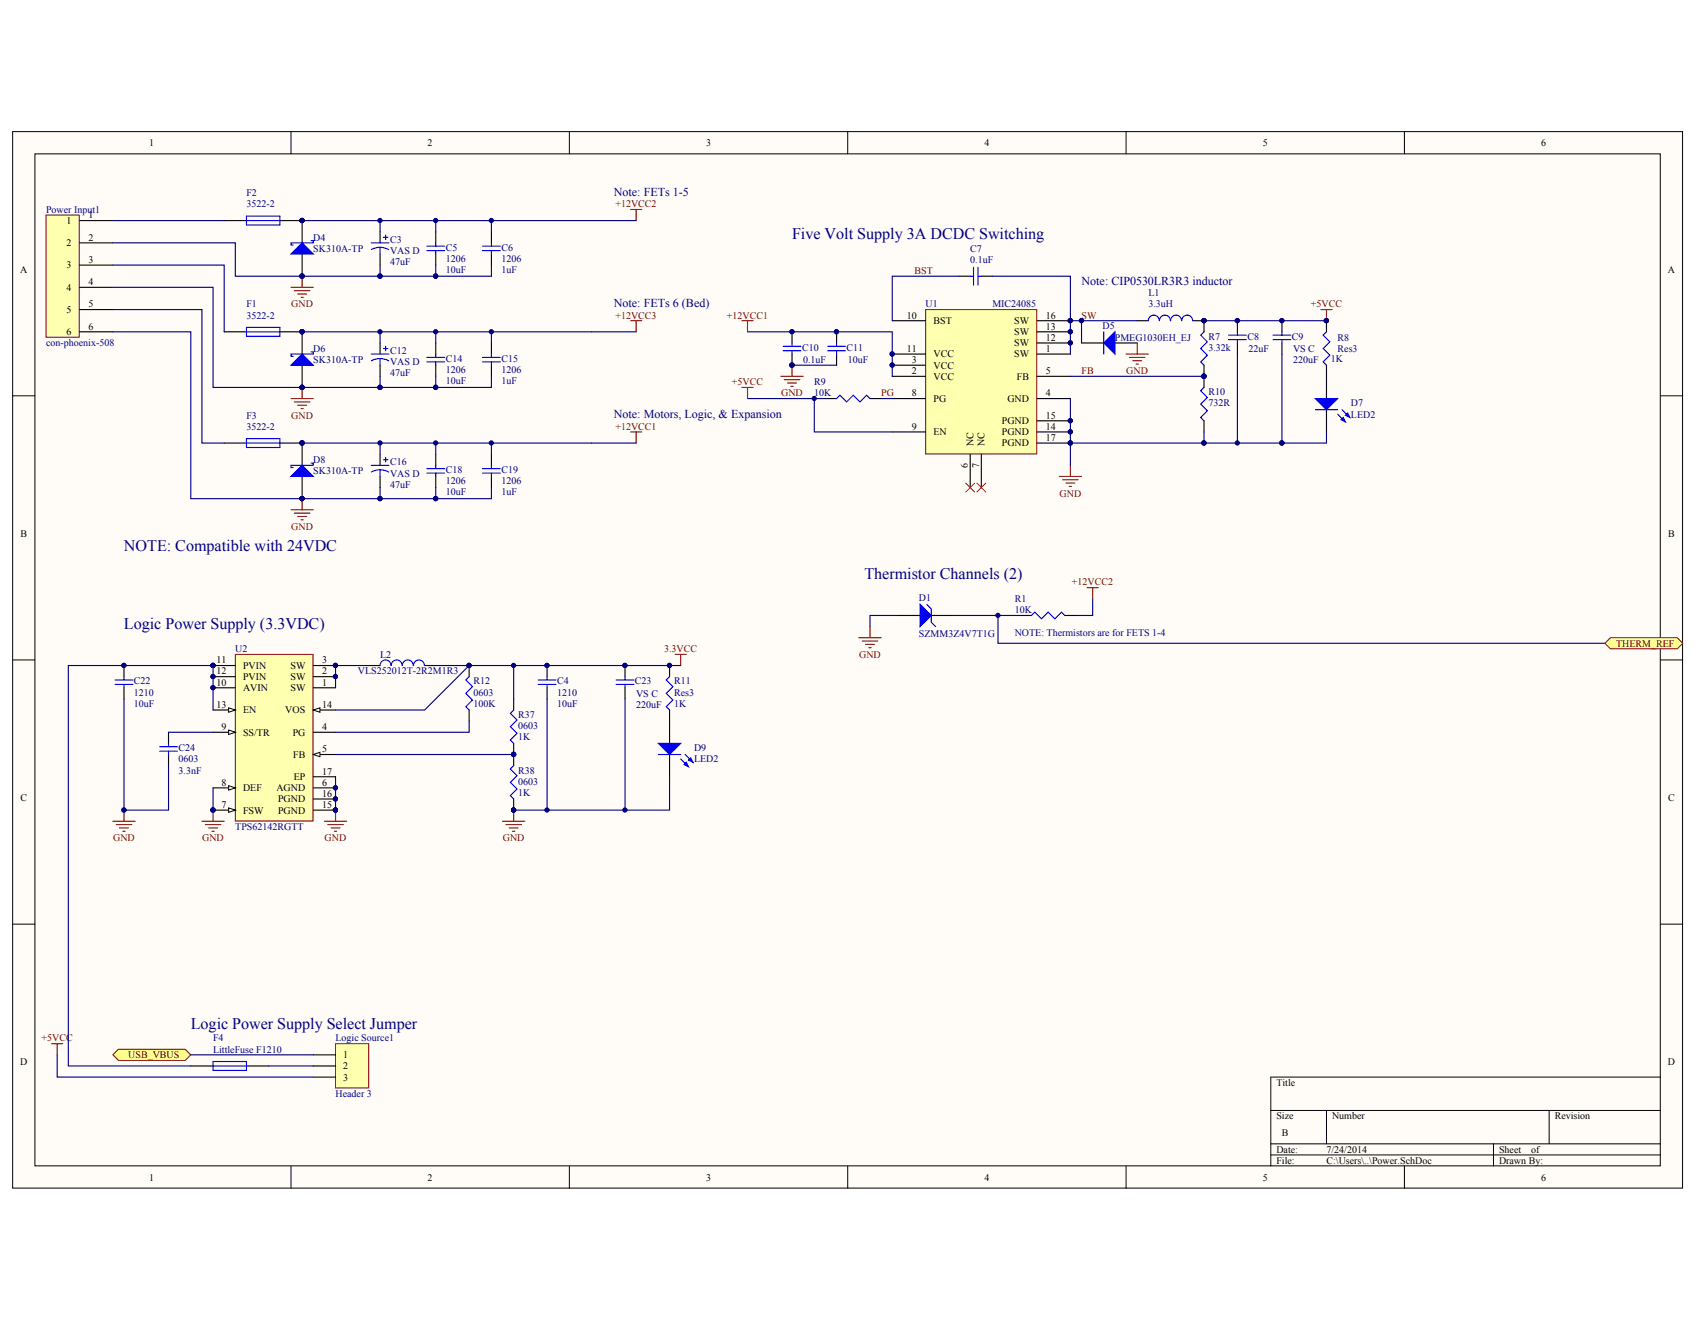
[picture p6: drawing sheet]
<svg xmlns="http://www.w3.org/2000/svg" width="258mm" height="201mm" viewBox="0 0 258 201" stroke-linecap="round" stroke-linejoin="round" font-family="sans-serif">
<defs><g id="words">
<g font-size="2.4" fill="#000080">
<text x="120.3" y="36.4">Five Volt Supply 3A DCDC Switching</text>
<text x="18.8" y="83.7">NOTE: Compatible with 24VDC</text>
<text x="131.3" y="87.9">Thermistor Channels (2)</text>
<text x="18.8" y="95.5">Logic Power Supply (3.3VDC)</text>
<text x="29" y="156.3">Logic Power Supply Select Jumper</text>
</g>
<g font-size="1.8" fill="#000080">
<text x="93.2" y="29.7">Note: FETs 1-5</text>
<text x="93.2" y="46.6">Note: FETs 6 (Bed)</text>
<text x="164.3" y="43.2">Note: CIP0530LR3R3 inductor</text>
<text x="93.2" y="63.5">Note: Motors, Logic, &amp; Expansion</text>
</g>
<g font-size="1.5">
<text x="22.7" y="22.2">1</text>
<text x="64.9" y="22.2">2</text>
<text x="107.2" y="22.2">3</text>
<text x="149.5" y="22.2">4</text>
<text x="191.8" y="22.2">5</text>
<text x="234.1" y="22.2">6</text>
<text x="10.1" y="34">1</text>
<text x="13.4" y="33.2">1</text>
<text x="3.1" y="41.4">A</text>
<text x="10.1" y="37.4">2</text>
<text x="10.1" y="40.8">3</text>
<text x="13.4" y="36.6">2</text>
<text x="13.4" y="39.9">3</text>
<text x="253.3" y="41.4">A</text>
<text x="10.1" y="44.1">4</text>
<text x="10.1" y="47.5">5</text>
<text x="13.4" y="43.3">4</text>
<text x="13.4" y="46.7">5</text>
<text x="10.1" y="50.9">6</text>
<text x="13.4" y="50.1">6</text>
<text x="137.7" y="48.4">10</text>
<text x="137.7" y="53.5">11</text>
<text x="141.8" y="49.2">BST</text>
<text x="154" y="52.6">SW</text>
<text x="154" y="50.9">SW</text>
<text x="154" y="49.2">SW</text>
<text x="158.8" y="53.5">1</text>
<text x="158.8" y="51.8">12</text>
<text x="158.8" y="50.1">13</text>
<text x="158.8" y="48.4">16</text>
<text x="138.5" y="56.8">2</text>
<text x="138.5" y="55.1">3</text>
<text x="141.8" y="57.7">VCC</text>
<text x="141.8" y="56">VCC</text>
<text x="141.8" y="54.3">VCC</text>
<text x="154" y="54.3">SW</text>
<text x="154.4" y="57.7">FB</text>
<text x="158.8" y="56.8">5</text>
<text x="138.5" y="60.2">8</text>
<text x="138.5" y="65.3">9</text>
<text x="141.8" y="61">PG</text>
<text x="152.2" y="64.4">PGND</text>
<text x="153" y="61">GND</text>
<text x="158.8" y="60.2">4</text>
<text x="158.8" y="65.3">14</text>
<text x="158.8" y="63.6">15</text>
<text x="141.8" y="66.1">EN</text>
<text x="147" y="71.1" transform="rotate(-90 147 71.1)">6</text>
<text x="147.9" y="67.8" transform="rotate(-90 147.9 67.8)">NC</text>
<text x="148.7" y="71.1" transform="rotate(-90 148.7 71.1)">7</text>
<text x="149.5" y="67.8" transform="rotate(-90 149.5 67.8)">NC</text>
<text x="152.2" y="66.1">PGND</text>
<text x="152.2" y="67.8">PGND</text>
<text x="158.8" y="67">17</text>
<text x="3.1" y="81.5">B</text>
<text x="253.4" y="81.5">B</text>
<text x="32.9" y="100.8">11</text>
<text x="36.9" y="101.6">PVIN</text>
<text x="44.1" y="101.6">SW</text>
<text x="48.9" y="100.8">3</text>
<text x="32.9" y="104.1">10</text>
<text x="32.9" y="102.4">12</text>
<text x="32.9" y="107.5">13</text>
<text x="36.9" y="105">AVIN</text>
<text x="36.9" y="103.3">PVIN</text>
<text x="44.1" y="105">SW</text>
<text x="44.1" y="103.3">SW</text>
<text x="48.9" y="104.1">1</text>
<text x="48.9" y="102.4">2</text>
<text x="48.9" y="107.5">14</text>
<text x="33.6" y="110.9">9</text>
<text x="36.9" y="111.7">SS/TR</text>
<text x="36.9" y="108.3">EN</text>
<text x="43.3" y="108.3">VOS</text>
<text x="44.5" y="111.7">PG</text>
<text x="48.9" y="110.9">4</text>
<text x="33.6" y="119.3">8</text>
<text x="44.5" y="115.1">FB</text>
<text x="44.6" y="118.5">EP</text>
<text x="48.9" y="114.3">5</text>
<text x="48.9" y="119.3">6</text>
<text x="48.9" y="117.6">17</text>
<text x="3.1" y="121.7">C</text>
<text x="33.6" y="122.7">7</text>
<text x="36.9" y="123.6">FSW</text>
<text x="36.9" y="120.2">DEF</text>
<text x="42" y="120.2">AGND</text>
<text x="42.2" y="123.6">PGND</text>
<text x="42.2" y="121.9">PGND</text>
<text x="48.9" y="122.7">15</text>
<text x="48.9" y="121">16</text>
<text x="253.4" y="121.7">C</text>
<text x="3.1" y="161.8">D</text>
<text x="52.1" y="160.7">1</text>
<text x="253.3" y="161.8">D</text>
<text x="52.1" y="162.4">2</text>
<text x="52.1" y="164.1">3</text>
<text x="193.8" y="164.9">Title</text>
<text x="193.8" y="170">Size</text>
<text x="194.7" y="172.5">B</text>
<text x="202.3" y="170">Number</text>
<text x="236.1" y="170">Revision</text>
<text x="22.7" y="179.3">1</text>
<text x="64.9" y="179.3">2</text>
<text x="107.2" y="179.3">3</text>
<text x="149.5" y="179.3">4</text>
<text x="191.8" y="179.3">5</text>
<text x="193.8" y="175.1">Date:</text>
<text x="193.8" y="176.8">File:</text>
<text x="201.5" y="175.1">7/24/2014</text>
<text x="201.5" y="176.8">C:\Users\..\Power.SchDoc</text>
<text x="227.7" y="175.1">Sheet</text>
<text x="227.7" y="176.8">Drawn By:</text>
<text x="232.6" y="175.1">of</text>
<text x="234.1" y="179.3">6</text>
</g>
<g font-size="1.5" fill="#000080">
<text x="37.4" y="29.8">F2</text>
<text x="7" y="32.3">Power Input1</text>
<text x="37.4" y="31.5">3522-2</text>
<text x="47.6" y="36.6">D4</text>
<text x="47.6" y="38.2">SK310A-TP</text>
<text x="59.2" y="40.3">47uF</text>
<text x="59.2" y="36.9">C3</text>
<text x="59.2" y="38.6">VAS D</text>
<text x="67.7" y="41.4">10uF</text>
<text x="67.7" y="38.1">C5</text>
<text x="67.7" y="39.8">1206</text>
<text x="76.2" y="41.4">1uF</text>
<text x="76.2" y="38.1">C6</text>
<text x="76.2" y="39.8">1206</text>
<text x="147.3" y="39.9">0.1uF</text>
<text x="147.3" y="38.2">C7</text>
<text x="37.4" y="46.7">F1</text>
<text x="140.6" y="46.7">U1</text>
<text x="150.7" y="46.7">MIC24085</text>
<text x="174.4" y="46.7">3.3uH</text>
<text x="174.4" y="45">L1</text>
<text x="7" y="52.6">con-phoenix-508</text>
<text x="37.4" y="48.4">3522-2</text>
<text x="47.6" y="53.5">D6</text>
<text x="59.2" y="53.8">C12</text>
<text x="121.8" y="53.3">C10</text>
<text x="128.6" y="53.3">C11</text>
<text x="167.5" y="49.9">D5</text>
<text x="169.3" y="51.8">PMEG1030EH_EJ</text>
<text x="183.5" y="53.3">3.32k</text>
<text x="183.5" y="51.6">R7</text>
<text x="189.5" y="51.6">C8</text>
<text x="189.6" y="53.5">22uF</text>
<text x="196.2" y="51.6">C9</text>
<text x="196.4" y="53.5">VS C</text>
<text x="203.2" y="51.8">R8</text>
<text x="203.2" y="53.5">Res3</text>
<text x="47.6" y="55.1">SK310A-TP</text>
<text x="59.2" y="57.2">47uF</text>
<text x="59.2" y="55.5">VAS D</text>
<text x="67.7" y="58.3">10uF</text>
<text x="67.7" y="55">C14</text>
<text x="67.7" y="56.7">1206</text>
<text x="76.2" y="58.3">1uF</text>
<text x="76.2" y="55">C15</text>
<text x="76.2" y="56.7">1206</text>
<text x="122" y="55.1">0.1uF</text>
<text x="123.7" y="58.5">R9</text>
<text x="128.8" y="55.1">10uF</text>
<text x="196.4" y="55.1">220uF</text>
<text x="202.1" y="55">1K</text>
<text x="37.4" y="63.6">F3</text>
<text x="37.4" y="65.3">3522-2</text>
<text x="123.7" y="60.2">10K</text>
<text x="183.5" y="61.7">732R</text>
<text x="183.5" y="60">R10</text>
<text x="205.2" y="61.7">D7</text>
<text x="205.2" y="63.4">LED2</text>
<text x="47.6" y="70.3">D8</text>
<text x="59.2" y="70.7">C16</text>
<text x="67.7" y="71.9">C18</text>
<text x="76.2" y="71.9">C19</text>
<text x="47.6" y="72">SK310A-TP</text>
<text x="59.2" y="74.1">47uF</text>
<text x="59.2" y="72.4">VAS D</text>
<text x="67.7" y="75.2">10uF</text>
<text x="67.7" y="73.6">1206</text>
<text x="76.2" y="75.2">1uF</text>
<text x="76.2" y="73.6">1206</text>
<text x="139.6" y="91.3">D1</text>
<text x="154.1" y="93.2">10K</text>
<text x="154.1" y="91.4">R1</text>
<text x="35.7" y="99.1">U2</text>
<text x="57.7" y="99.9">L2</text>
<text x="139.6" y="96.7">SZMM3Z4V7T1G</text>
<text x="154.1" y="96.5">NOTE: Thermistors are for FETS 1-4</text>
<text x="20.3" y="107.3">10uF</text>
<text x="20.3" y="104">C22</text>
<text x="20.3" y="105.6">1210</text>
<text x="54.4" y="102.4">VLS252012T-2R2M1R3</text>
<text x="71.9" y="107.3">100K</text>
<text x="71.9" y="104">R12</text>
<text x="71.9" y="105.6">0603</text>
<text x="84.6" y="107.3">10uF</text>
<text x="84.6" y="104">C4</text>
<text x="84.6" y="105.6">1210</text>
<text x="96.4" y="104">C23</text>
<text x="96.6" y="107.5">220uF</text>
<text x="96.6" y="105.8">VS C</text>
<text x="102.4" y="107.3">1K</text>
<text x="102.4" y="104">R11</text>
<text x="102.4" y="105.6">Res3</text>
<text x="78.7" y="112.4">1K</text>
<text x="78.7" y="109">R37</text>
<text x="78.7" y="110.7">0603</text>
<text x="27.1" y="117.5">3.3nF</text>
<text x="27.1" y="114.1">C24</text>
<text x="27.1" y="115.8">0603</text>
<text x="78.7" y="117.5">R38</text>
<text x="78.7" y="119.2">0603</text>
<text x="105.4" y="114.1">D9</text>
<text x="105.4" y="115.8">LED2</text>
<text x="78.7" y="120.9">1K</text>
<text x="35.7" y="126.1">TPS62142RGTT</text>
<text x="32.4" y="158.2">F4</text>
<text x="32.4" y="159.9">LittleFuse F1210</text>
<text x="51" y="158.2">Logic Source1</text>
<text x="51" y="166.6">Header 3</text>
</g>
<g font-size="1.5" fill="#800000">
<text x="93.5" y="31.5">+12VCC2</text>
<text x="138.9" y="41.6">BST</text>
<text x="44.2" y="46.7">GND</text>
<text x="199.1" y="46.7">+5VCC</text>
<text x="93.5" y="48.4">+12VCC3</text>
<text x="110.4" y="48.4">+12VCC1</text>
<text x="164.3" y="48.4">SW</text>
<text x="111.1" y="58.5">+5VCC</text>
<text x="164.3" y="56.8">FB</text>
<text x="171" y="56.8">GND</text>
<text x="44.2" y="63.6">GND</text>
<text x="93.5" y="65.3">+12VCC1</text>
<text x="118.6" y="60.2">GND</text>
<text x="133.8" y="60.2">PG</text>
<text x="160.9" y="75.4">GND</text>
<text x="44.2" y="80.5">GND</text>
<text x="162.8" y="88.9">+12VCC2</text>
<text x="100.8" y="99.1">3.3VCC</text>
<text x="130.5" y="99.9">GND</text>
<text x="245.4" y="98.2">THERM_REF</text>
<text x="17.2" y="127.8">GND</text>
<text x="30.7" y="127.8">GND</text>
<text x="49.3" y="127.8">GND</text>
<text x="76.4" y="127.8">GND</text>
<text x="6.3" y="158.2">+5VCC</text>
<text x="19.5" y="160.7">USB_VBUS</text>
</g>
</g></defs>
<g fill="#fffcf8" stroke="#000" stroke-width=".15">
<path d="M1.9 20h253.6v160.4h-253.6z"/>
<path d="M5.3 23.4h246.9v153.7h-246.9z"/>
</g>
<g fill="none" stroke="#000" stroke-width=".15">
<path d="M44.2 20v3.4M86.5 20v3.4M128.7 20v3.4M171 20v3.4M213.3 20v3.4M1.9 60.1h3.4M252.2 60.1h3.4M1.9 100.2h3.4M252.2 100.2h3.4M1.9 140.4h3.4M252.2 140.4h3.4M44.2 177.1v3.4"/>
<path d="M86.5 177.1v3.4M128.7 177.1v3.4M171 177.1v3.4M193 168.7h59.2M193 173.7h59.2M193 175.4h59.2M201.5 168.7v5M213.3 177.1v3.4M226.8 173.7v3.4M235.3 168.7v5M252.2 163.6h-59.2v13.5"/>
</g>
<path d="M95.8 31.8h1.7M96.6 31.8v1.7M44.2 43.6h3.4M44.7 44.1h2.4M45.2 44.7h1.4M45.7 45.2h.4M45.9 42v1.6M95.8 48.7h1.7M96.6 48.7v1.7M95.8 65.6h1.7M96.6 65.6v1.7" fill="none" stroke="#800000" stroke-width=".17"/>
<circle cx="45.9" cy="41.9" r=".32" fill="#000080" stroke="#000080" stroke-width=".15"/>
<path d="M57.7 35.2v1.7M57.7 38.6v1.7M66.2 35.2v1.7M66.2 38.6v1.7M74.6 35.2v1.7M74.6 38.6v1.7" fill="none" stroke="#000" stroke-width=".17"/>
<g fill="none" stroke="#00f" stroke-width=".17">
<path d="M56.4 36.9h2.7M57.7 37.6h.7l.6 .3M57.7 37.6h-.7l-.6 .3M57.7 37.6v1M58.2 36h.7M58.6 35.7v.7M64.8 37.4h2.7M64.8 38.1h2.7M66.2 36.9v.5M66.2 38.1v.5M73.3 37.4h2.7M73.3 38.1h2.7"/>
<path d="M74.6 36.9v.5M74.6 38.1v.5"/>
</g>
<path d="M7 32.7h5v18.5h-5z" fill="#ffffb0" stroke="#800000" stroke-width=".15"/>
<g fill="none" stroke="#000" stroke-width=".17">
<path d="M12.1 33.5h5M12.1 36.9h5M34 33.5h3.4M42.5 33.5h3.4v3.4M45.9 38.6v3.4M12.1 40.3h5M12.1 43.6h5M12.1 47h5M12.1 50.4h5M45.9 50.4v3.4M45.9 55.5v3.3M57.7 52.1v1.7"/>
<path d="M57.7 55.5v1.7M66.2 52.1v1.7M66.2 55.5v1.7M74.6 52.1v1.7M74.6 55.5v1.7M45.9 67.3v3.4M45.9 72.4v3.3M57.7 69v1.7M57.7 72.4v1.6M66.2 69v1.7M66.2 72.4v1.6M74.6 69v1.7"/>
<path d="M74.6 72.4v1.6"/>
</g>
<g fill="#000080" stroke="#000080" stroke-width=".15">
<circle cx="45.9" cy="41.9" r=".32"/>
<circle cx="45.9" cy="33.5" r=".32"/>
<circle cx="57.7" cy="33.5" r=".32"/>
<circle cx="66.2" cy="33.5" r=".32"/>
<circle cx="74.6" cy="33.5" r=".32"/>
<circle cx="66.2" cy="41.9" r=".32"/>
<circle cx="45.9" cy="58.8" r=".32"/>
<circle cx="45.9" cy="50.4" r=".32"/>
<circle cx="57.7" cy="50.4" r=".32"/>
<circle cx="66.2" cy="50.4" r=".32"/>
<circle cx="74.6" cy="50.4" r=".32"/>
<circle cx="45.9" cy="75.7" r=".32"/>
<circle cx="45.9" cy="67.3" r=".32"/>
<circle cx="57.7" cy="67.3" r=".32"/>
<circle cx="66.2" cy="67.3" r=".32"/>
<circle cx="74.6" cy="67.3" r=".32"/>
<circle cx="66.2" cy="75.7" r=".32"/>
</g>
<g fill="#00f" stroke="#00f" stroke-width=".17">
<path d="M44.2 38.6l1.7-1.7 1.7 1.7z"/>
<path d="M44.2 55.5l1.7-1.7 1.7 1.7z"/>
<path d="M44.2 72.4l1.7-1.7 1.7 1.7z"/>
</g>
<g fill="none" stroke="#00f" stroke-width=".17">
<path d="M37.4 32.8h5.1v1.4h-5.1zM37.4 33.5h5.1M47.2 36.5h.4v.4h-3.4v.3h.3M47.2 53.4h.4v.4h-3.4v.3h.3M56.4 53.8h2.7M57.7 54.5h.7l.6 .3M57.7 54.5h-.7l-.6 .3M57.7 54.5v1M58.2 52.9h.7M58.6 52.6v.7M64.8 54.3h2.7M64.8 55h2.7"/>
<path d="M66.2 53.8v.5M66.2 55v.5M73.3 54.3h2.7M73.3 55h2.7M74.6 53.8v.5M74.6 55v.5M47.2 70.3h.4v.4h-3.4v.3h.3M56.4 70.7h2.7M57.7 71.3l.7 .1 .6 .3M57.7 71.3l-.7 .1-.6 .3M57.7 71.3v1.1M58.2 69.8h.7"/>
<path d="M58.6 69.5v.7M64.8 71.2h2.7M64.8 71.9h2.7M66.2 70.7v.5M66.2 71.9v.5M73.3 71.2h2.7M73.3 71.9h2.7M74.6 70.7v.5M74.6 71.9v.5"/>
</g>
<g fill="none" stroke="#000080" stroke-width=".17">
<path d="M17.1 33.5h16.9M45.9 33.5h50.7M57.7 33.5v1.7M66.2 33.5v1.7M74.6 33.5v1.7M17.1 40.3h16.9v10.1M17.1 47h13.6v20.3h3.3M57.7 50.4v1.7M66.2 50.4v1.7M66.2 42h8.4M74.6 50.4v1.7M89.9 50.4h6.7"/>
<path d="M57.7 67.3v1.7M66.2 67.3v1.7M66.2 75.7h8.4M74.6 67.3v1.7M89.9 67.3h6.7"/>
</g>
<path d="M45.9 58.8v1.7M44.2 60.5h3.4M44.2 77.4h3.4M44.7 61h2.4M44.7 77.9h2.4M45.2 61.5h1.4M45.2 78.4h1.4M45.7 62.1h.4M45.7 78.9h.4M45.9 75.7v1.7" fill="none" stroke="#800000" stroke-width=".17"/>
<path d="M140.6 47h16.9v21.9h-16.9z" fill="#ffffb0" stroke="#800000" stroke-width=".15"/>
<g fill="none" stroke="#000" stroke-width=".17">
<path d="M120.3 50.4v1.7M120.3 53.8v1.7M127.1 50.4v1.7M127.1 53.8v1.7M135.5 53.8h5.1M135.5 57.2h5.1M135.5 55.5h5.1M135.5 48.7h5.1M145.7 42h1.6M149 42h1.7M157.5 53.8h5.1M157.5 57.2h5.1"/>
<path d="M157.5 48.7h5.1M157.5 52.1h5.1M157.5 50.4h5.1M172.7 48.7h1.7M181.2 48.7h1.7v1.7M182.9 55.5v3.3M187.9 48.7v1.7M187.9 52.1v1.7M201.5 48.7v1.7M201.5 55.5v5M125.4 60.5h1.7M132.1 60.5h1.7"/>
<path d="M135.5 60.5h5.1M135.5 65.6h5.1M147.3 69v5M149 69v5M157.5 60.5h5.1M157.5 65.6h5.1M157.5 63.9h5.1M157.5 67.3h5.1M182.9 63.9v1.7M201.5 62.2v3.4M101.7 101.1v1.7M101.7 107.8v5.1"/>
<path d="M101.7 114.6v3.4"/>
</g>
<g fill="#000080" stroke="#000080" stroke-width=".15">
<circle cx="135.5" cy="55.4" r=".32"/>
<circle cx="135.5" cy="53.8" r=".32"/>
<circle cx="162.5" cy="52.1" r=".32"/>
<circle cx="162.5" cy="50.4" r=".32"/>
<circle cx="162.5" cy="65.6" r=".32"/>
<circle cx="162.5" cy="63.9" r=".32"/>
<circle cx="162.5" cy="48.7" r=".32"/>
<circle cx="162.5" cy="67.3" r=".32"/>
<circle cx="120.3" cy="55.4" r=".32"/>
<circle cx="120.3" cy="50.4" r=".32"/>
<circle cx="127" cy="50.4" r=".32"/>
<circle cx="182.8" cy="48.7" r=".32"/>
<circle cx="182.8" cy="57.1" r=".32"/>
<circle cx="182.8" cy="67.3" r=".32"/>
<circle cx="187.9" cy="48.7" r=".32"/>
<circle cx="187.9" cy="67.3" r=".32"/>
<circle cx="201.4" cy="48.7" r=".32"/>
<circle cx="123.7" cy="60.5" r=".32"/>
<circle cx="194.7" cy="67.3" r=".32"/>
<circle cx="101.7" cy="101.1" r=".32"/>
</g>
<g fill="none" stroke="#00f" stroke-width=".17">
<path d="M118.9 52.6h2.7M118.9 53.3h2.7M120.3 52.1v.5M120.3 53.3v.5M125.7 52.6h2.7M125.7 53.3h2.7M127.1 52.1v.5M127.1 53.3v.5M147.3 42h.6M147.9 40.6v2.7M148.5 40.6v2.7M148.5 42h.5"/>
<path d="M176.1 48.7a.83 .83 0 0 0-.9-.8 .83 .83 0 0 0-.8 .8M179.4 48.7a.85 .85 0 0 0-.8-.8 .85 .85 0 0 0-.9 .8 .83 .83 0 0 0-.8-.8 .83 .83 0 0 0-.8 .8M181.1 48.7a.83 .83 0 0 0-.8-.8 .83 .83 0 0 0-.8 .8M182.9 50.4l-.6 .5 1.1 1-1.1 1 1.1 1-1.1 1.1 .6 .5M182.9 58.8l-.6 .6 1.1 1-1.1 1 1.1 1-1.1 1 .6 .5M186.6 50.9h2.7M186.6 51.6h2.7M187.9 50.4v.5M187.9 51.6v.5M201.5 50.4l-.6 .5 1.1 1-1.1 1 1.1 1-1.1 1.1 .6 .5M127.1 60.5l.5-.5 1 1 1-1 1 1 1-1 .5 .5M199.8 62.2h3.3"/>
<path d="M203.1 62.9l1.2 1.2M203.8 62.2l1.2 1.2M100 114.6h3.4M101.7 102.8l-.5 .5 1 1-1 1 1 1-1 1 .5 .5M103.4 115.3l1.2 1.2M104.1 114.6l1.1 1.2"/>
</g>
<g fill="none" stroke="#800000" stroke-width=".17">
<path d="M112.7 58.8h1.7M112.7 48.7h1.7M113.5 48.7v1.7M113.5 58.8v1.7M118.6 57.2h3.4M119.1 57.7h2.4M119.6 58.2h1.4M120.1 58.7h.4M120.3 55.5v1.7M200.6 47h1.7M201.5 47v1.7M160.9 72.4h3.4"/>
<path d="M161.4 72.9h2.3M161.9 73.4h1.3M162.4 73.9h.3M162.6 70.7v1.7"/>
</g>
<g fill="none" stroke="#000080" stroke-width=".17">
<path d="M113.5 50.4h22v6.8M120.3 55.5h6.8M145.7 42h-10.2v6.7M150.7 42h11.9v11.8M162.6 57.2h20.3M182.9 48.7h18.6M187.9 53.8v13.5M113.5 60.5h11.9M123.7 60.5v5.1h11.8M133.8 60.5h1.7M162.6 60.5v10.2M162.6 67.3h20.3"/>
<path d="M201.5 65.6v1.7h-6.8"/>
</g>
<path d="M146.7 73.4l1.3 1.3M148 73.4l-1.3 1.3M148.4 73.4l1.3 1.3M149.7 73.4l-1.3 1.3" fill="none" stroke="#f00" stroke-width=".15"/>
<g fill="#00f" stroke="#00f" stroke-width=".17">
<path d="M199.8 60.5h3.3l-1.6 1.7z"/>
<path d="M203.7 63.7l.3-.3 .3 .7z"/>
<path d="M204.3 63.1l.4-.4 .3 .7z"/>
<path d="M100 112.9h3.4l-1.7 1.7z"/>
<path d="M103.9 116.1l.3-.3 .4 .7z"/>
<path d="M104.6 115.4l.3-.3 .3 .7z"/>
</g>
<path d="M17.1 160.2l.9-.8h10.1l.9 .8-.9 .8h-10.1z" fill-rule="evenodd" fill="#ffff80" stroke="#800000" stroke-width=".15"/>
<path d="M51 158.5h5v6.7h-5z" fill="#ffffb0" stroke="#800000" stroke-width=".15"/>
<g fill="none" stroke="#000" stroke-width=".17">
<path d="M164.3 52.1h3.3M169.3 52.1h3.4M194.7 48.7v1.7M194.7 52.1v1.7M18.8 101.1v1.7M18.8 104.5v1.6M25.6 111.2v1.7M25.6 114.6v1.7M94.9 101.1v1.7M94.9 104.5v1.6M47.6 160.2h3.4M47.6 161.9h3.4"/>
<path d="M47.6 163.6h3.4"/>
</g>
<path d="M171 53.8h3.4M171.5 54.3h2.4M172 54.8h1.4M172.5 55.3h.4M172.7 52.1v1.7M102.5 99.4h1.7M103.4 99.4v1.7M7.8 158.5h1.7M8.7 158.5v1.7" fill="none" stroke="#800000" stroke-width=".17"/>
<path d="M167.6 52.1l1.7-1.7v3.4z" fill="#00f" stroke="#00f" stroke-width=".17"/>
<g fill="none" stroke="#00f" stroke-width=".17">
<path d="M167.6 50.4v3.4M193.3 51.6h2.7M193.3 50.9h2.7M194.7 50.4v.5M194.7 51.6v.5M17.5 103.9h2.7M17.5 103.3h2.7M18.8 102.8v.5M18.8 103.9v.6M24.2 113.4h2.7M24.2 114.1h2.7M25.6 112.9v.5"/>
<path d="M25.6 114.1v.5M93.6 103.9h2.7M93.6 103.3h2.7M94.9 102.8v.5M94.9 103.9v.6"/>
</g>
<g fill="#000080" stroke="#000080" stroke-width=".15">
<circle cx="164.2" cy="48.7" r=".32"/>
<circle cx="194.7" cy="67.3" r=".32"/>
<circle cx="182.8" cy="67.3" r=".32"/>
<circle cx="57.7" cy="41.9" r=".32"/>
<circle cx="45.9" cy="41.9" r=".32"/>
<circle cx="66.2" cy="41.9" r=".32"/>
<circle cx="45.9" cy="50.4" r=".32"/>
<circle cx="57.7" cy="58.8" r=".32"/>
<circle cx="45.9" cy="58.8" r=".32"/>
<circle cx="66.2" cy="58.8" r=".32"/>
<circle cx="45.9" cy="67.3" r=".32"/>
<circle cx="57.7" cy="75.7" r=".32"/>
<circle cx="45.9" cy="75.7" r=".32"/>
<circle cx="66.2" cy="75.7" r=".32"/>
<circle cx="162.5" cy="48.7" r=".32"/>
<circle cx="18.8" cy="101.1" r=".32"/>
<circle cx="94.9" cy="101.1" r=".32"/>
<circle cx="194.7" cy="48.7" r=".32"/>
</g>
<g fill="none" stroke="#000080" stroke-width=".17">
<path d="M45.9 50.4h44M45.9 58.8h20.3M57.7 40.3v1.7M57.7 57.2v1.6M66.2 40.3v1.7h-20.3M66.2 57.2v1.6M74.6 57.2v1.6h-8.4M74.6 40.3v1.7M162.6 48.7h10.1M164.3 48.7v3.4M194.7 53.8v13.5h-11.8v-1.7M45.9 67.3h44"/>
<path d="M57.7 74v1.7M66.2 74v1.7h-20.3M74.6 74v1.7"/>
</g>
<path d="M35.7 99.4h11.8v25.3h-11.8z" fill="#ffffb0" stroke="#800000" stroke-width=".15"/>
<path d="M47.6 104.5h3.4M47.6 102.8h3.4M47.6 101.1h3.4M47.6 111.2h3.4M47.6 114.6h3.4" fill="none" stroke="#000" stroke-width=".17"/>
<g fill="#000080" stroke="#000080" stroke-width=".15">
<circle cx="50.9" cy="102.8" r=".32"/>
<circle cx="50.9" cy="101.1" r=".32"/>
</g>
<path d="M47.6 114.6l1-.3v.6z" fill="#fffcf8" stroke="#000" stroke-width=".15"/>
<path d="M47.6 119.7h3.4M32.4 123h3.3" fill="none" stroke="#000" stroke-width=".17"/>
<circle cx="50.9" cy="119.6" r=".32" fill="#000080" stroke="#000080" stroke-width=".15"/>
<path d="M34.7 122.7l1 .3-1 .4z" fill="#fffcf8" stroke="#000" stroke-width=".15"/>
<circle cx="32.3" cy="123" r=".32" fill="#000080" stroke="#000080" stroke-width=".15"/>
<path d="M32.4 119.7h3.3" fill="none" stroke="#000" stroke-width=".17"/>
<path d="M34.7 119.3l1 .4-1 .3z" fill="#fffcf8" stroke="#000" stroke-width=".15"/>
<path d="M32.4 111.2h3.3" fill="none" stroke="#000" stroke-width=".17"/>
<path d="M34.7 110.9l1 .3-1 .4z" fill="#fffcf8" stroke="#000" stroke-width=".15"/>
<path d="M32.4 104.5h3.3M32.4 101.1h3.3M32.4 102.8h3.3M32.4 107.8h3.3" fill="none" stroke="#000" stroke-width=".17"/>
<g fill="#000080" stroke="#000080" stroke-width=".15">
<circle cx="32.3" cy="104.4" r=".32"/>
<circle cx="32.3" cy="101.1" r=".32"/>
<circle cx="32.3" cy="102.8" r=".32"/>
</g>
<path d="M34.7 107.5l1 .3-1 .4z" fill="#fffcf8" stroke="#000" stroke-width=".15"/>
<path d="M47.6 107.8h3.4" fill="none" stroke="#000" stroke-width=".17"/>
<path d="M47.6 107.8l1-.3v.7z" fill="#fffcf8" stroke="#000" stroke-width=".15"/>
<g fill="none" stroke="#000" stroke-width=".17">
<path d="M34 50.4h3.4M42.5 50.4h3.4M34 67.3h3.4M42.5 67.3h3.4M136.4 93.5h3.3M141.4 93.5h3.4M155 93.5h1.6M161.7 93.5h1.7M47.6 118h3.4M56 101.1h1.7M64.5 101.1h1.7M71.3 101.1v1.7"/>
<path d="M71.3 107.8v1.7M78 106.1v1.7M78 112.9v3.4M83.1 101.1v1.7M83.1 104.5v1.6M47.6 123h3.4M47.6 121.4h3.4M78 121.4v1.6M29 161.9h3.4M37.4 161.9h3.4"/>
</g>
<g fill="#000080" stroke="#000080" stroke-width=".15">
<circle cx="50.9" cy="123" r=".32"/>
<circle cx="50.9" cy="121.3" r=".32"/>
<circle cx="50.9" cy="102.8" r=".32"/>
<circle cx="50.9" cy="101.1" r=".32"/>
<circle cx="50.9" cy="119.6" r=".32"/>
<circle cx="32.3" cy="123" r=".32"/>
<circle cx="32.3" cy="104.4" r=".32"/>
<circle cx="32.3" cy="101.1" r=".32"/>
<circle cx="32.3" cy="102.8" r=".32"/>
<circle cx="71.2" cy="101.1" r=".32"/>
<circle cx="78" cy="114.6" r=".32"/>
<circle cx="78" cy="123" r=".32"/>
<circle cx="78" cy="101.1" r=".32"/>
<circle cx="18.8" cy="123" r=".32"/>
<circle cx="94.9" cy="123" r=".32"/>
<circle cx="83.1" cy="101.1" r=".32"/>
<circle cx="83.1" cy="123" r=".32"/>
<circle cx="45.9" cy="50.4" r=".32"/>
<circle cx="45.9" cy="67.3" r=".32"/>
<circle cx="45.9" cy="41.9" r=".32"/>
<circle cx="45.9" cy="58.8" r=".32"/>
<circle cx="45.9" cy="75.7" r=".32"/>
<circle cx="151.6" cy="93.5" r=".32"/>
</g>
<g fill="none" stroke="#00f" stroke-width=".17">
<path d="M37.4 49.7h5.1v1.4h-5.1zM37.4 50.4h5.1M37.4 66.6h5.1v1.4h-5.1zM37.4 67.3h5.1M140.8 91.8l.6 .7v2l.7 .7M156.6 93.5l.6-.5 1 1 1-1 1 1 1-1 .5 .5M59.4 101.1a.83 .83 0 0 0-.8-.9 .83 .83 0 0 0-.9 .9M61.1 101.1a.83 .83 0 0 0-.9-.9 .83 .83 0 0 0-.8 .9M62.8 101.1a.83 .83 0 0 0-.9-.9 .83 .83 0 0 0-.8 .9M64.5 101.1a.83 .83 0 0 0-.9-.9 .83 .83 0 0 0-.8 .9M71.3 102.8l-.6 .5 1.1 1-1.1 1 1.1 1-1.1 1 .6 .5M78 107.8l-.5 .5 1 1.1-1 1 1 1-1 1 .5 .5"/>
<path d="M78 116.3l-.5 .5 1 1-1 1 1 1-1 1 .5 .6M81.7 103.9h2.7M81.7 103.3h2.7M83.1 102.8v.5M83.1 103.9v.6M32.4 161.2h5v1.4h-5zM32.4 161.9h5"/>
</g>
<g fill="none" stroke="#000080" stroke-width=".17">
<path d="M17.1 36.9h18.6v5.1h10.2M17.1 43.6h15.3v15.2h13.5M17.1 50.4h11.9v25.3h16.9M136.4 93.5h-4.3v1.7M144.8 93.5h10.2M151.6 93.5v4.2h92.1M165.9 90.9v2.6h-2.5M18.8 106.1v16.9h6.8v-6.7M25.6 111.2h6.8M32.4 107.8v-6.7h-22v60.8h18.6M32.4 119.7v3.3M51 114.6h27"/>
<path d="M51 118v5M56 101.1h-5v3.4M66.2 101.1h37.2M71.3 101.1l-6.8 6.7h-13.5M71.3 109.5v1.7h-20.3M78 101.1v5M83.1 106.1v16.9M94.9 106.1v16.9M101.7 118v5h-23.7M8.7 160.2v3.4h38.9M29 160.2h18.6M40.8 161.9h6.8"/>
</g>
<g fill="none" stroke="#800000" stroke-width=".17">
<path d="M165.1 89.3h1.7M165.9 89.3v1.6M17.1 124.7h3.4M17.6 125.2h2.4M18.2 125.7h1.3M18.7 126.2h.3M18.8 123v1.7M30.7 124.7h3.3M31.2 125.2h2.3M31.7 125.7h1.3M32.2 126.2h.3M32.4 123v1.7"/>
<path d="M49.3 124.7h3.4M49.8 125.2h2.3M50.3 125.7h1.3M50.8 126.2h.3M51 123v1.7M76.3 124.7h3.4M76.8 125.2h2.4M77.3 125.7h1.4M77.8 126.2h.4M78 123v1.7"/>
</g>
<path d="M139.7 91.8l1.7 1.7-1.7 1.7z" fill="#00f" stroke="#00f" stroke-width=".17"/>
<path d="M243.7 97.7l.9-.8h10.1l.9 .8-.9 .8h-10.1z" fill-rule="evenodd" fill="#ffff80" stroke="#800000" stroke-width=".15"/>
<path d="M130.4 96.9h3.4M130.9 97.4h2.4M131.5 97.9h1.3M132 98.4h.3M132.1 95.2v1.7" fill="none" stroke="#800000" stroke-width=".17"/>
<use href="#words"/>
</svg>
